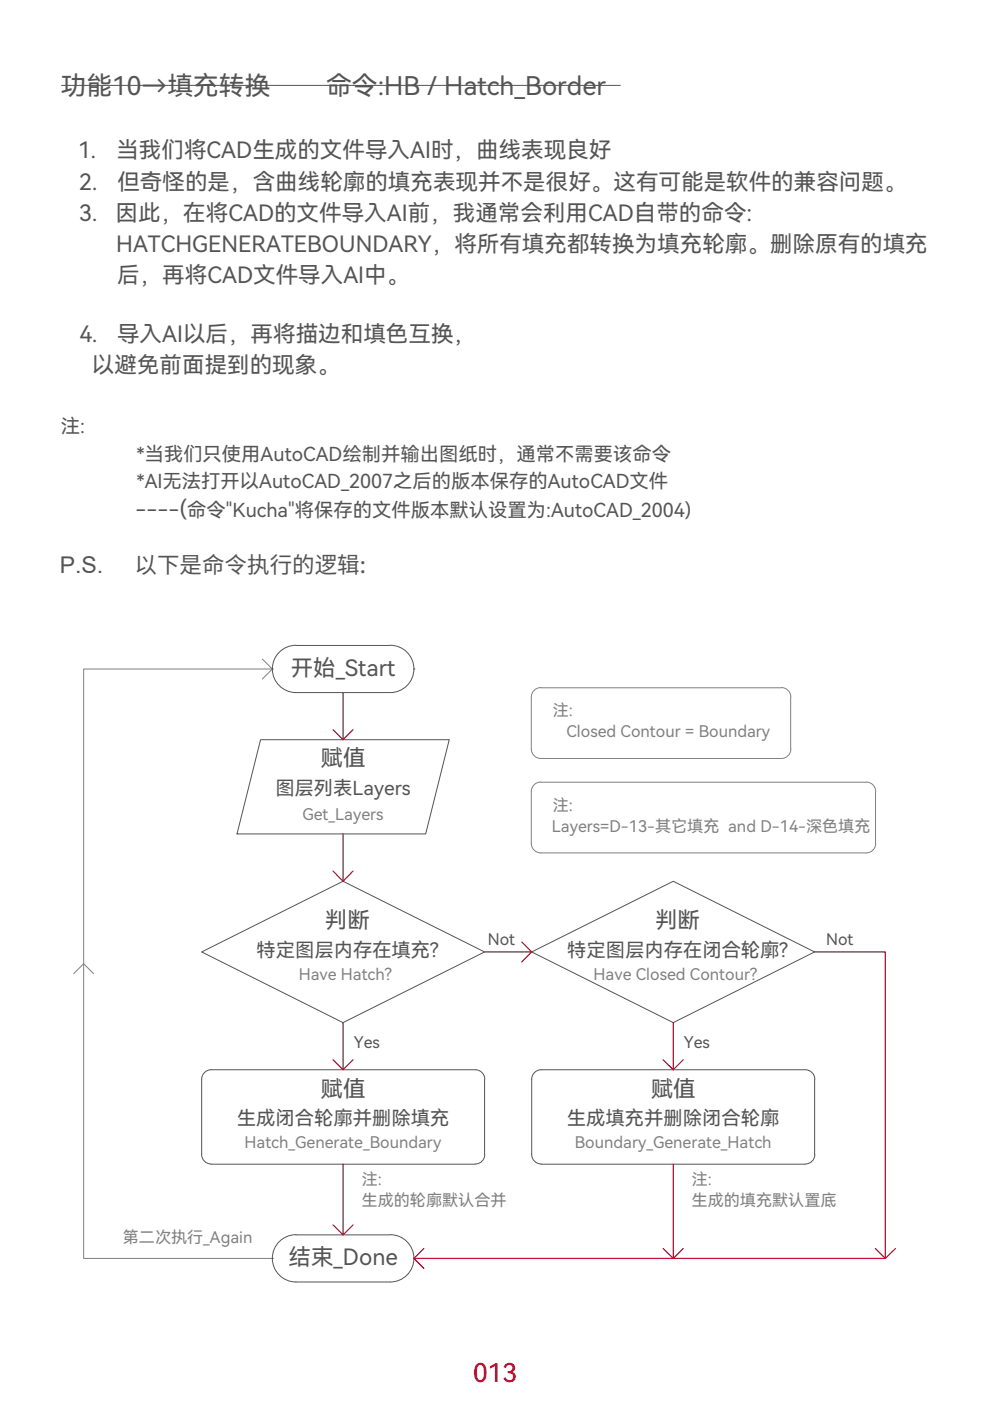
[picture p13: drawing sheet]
<svg xmlns="http://www.w3.org/2000/svg" width="210mm" height="297mm" viewBox="0 0 210 297" stroke-linecap="round" stroke-linejoin="round" font-family="sans-serif">
<defs><g id="words">
<g font-size="5.5" fill="#545454">
<text x="12.9" y="20.1">功能10→填充转换</text>
<text x="69.1" y="20.1">命令:HB / Hatch_Border</text>
</g>
<text font-size="5.5" fill="#d00" x="100.3" y="293.1">013</text>
<text font-size="4.9" fill="#545454" x="12.7" y="121.6">P.S.</text>
<g font-size="4.8" fill="#545454">
<text x="16.6" y="33.6">1.</text>
<text x="24.7" y="33.6">当我们将CAD生成的文件导入AI时，曲线表现良好</text>
<text x="16.8" y="40.2">2.</text>
<text x="24.9" y="40.2">但奇怪的是，含曲线轮廓的填充表现并不是很好。这有可能是软件的兼容问题。</text>
<text x="16.8" y="46.8">3.</text>
<text x="24.5" y="46.8">因此，在将CAD的文件导入AI前，我通常会利用CAD自带的命令:</text>
<text x="24.6" y="53.4">HATCHGENERATEBOUNDARY，将所有填充都转换为填充轮廓。删除原有的填充</text>
<text x="24.8" y="60">后，再将CAD文件导入AI中。</text>
<text x="16.8" y="72.6">4.</text>
<text x="24.8" y="72.6">导入AI以后，再将描边和填色互换，</text>
<text x="19.5" y="79.1">以避免前面提到的现象。</text>
<text x="28.7" y="109.7">----(</text>
<text x="28.5" y="121.6">以下是命令执行的逻辑:</text>
<text x="61.6" y="143.3">开始_Start</text>
<text x="67.9" y="162.5">赋值</text>
<text x="68.9" y="196.8">判断</text>
<text x="138.9" y="196.8">判断</text>
<text x="67.9" y="232.5">赋值</text>
<text x="138" y="232.5">赋值</text>
<text x="61.2" y="268.3">结束_Done</text>
</g>
<g font-size="4.1" fill="#545454">
<text x="12.9" y="91.8">注:</text>
<text x="28.9" y="97.6">*当我们只使用AutoCAD绘制并输出图纸时，通常不需要该命令</text>
<text x="28.9" y="103.4">*AI无法打开以AutoCAD_2007之后的版本保存的AutoCAD文件</text>
<text x="39.7" y="109.7">命令&quot;Kucha&quot;将保存的文件版本默认设置为:AutoCAD_2004)</text>
<text x="58.4" y="168.5">图层列表Layers</text>
<text x="54.4" y="202.8">特定图层内存在填充?</text>
<text x="120.2" y="202.8">特定图层内存在闭合轮廓?</text>
<text x="50.2" y="238.5">生成闭合轮廓并删除填充</text>
<text x="120.2" y="238.5">生成填充并删除闭合轮廓</text>
</g>
<g font-size="3.4" fill="#808080">
<text x="117.2" y="151.8">注:</text>
<text x="120.1" y="156.2">Closed Contour = Boundary</text>
<text x="64.1" y="173.8">Get_Layers</text>
<text x="117.2" y="171.9">注:</text>
<text x="117" y="176.4">Layers=D-13-其它填充 and D-14-深色填充</text>
<text x="63.3" y="207.8">Have Hatch?</text>
<text x="125.9" y="207.8">Have Closed Contour?</text>
<text x="51.9" y="243.5">Hatch_Generate_Boundary</text>
<text x="121.9" y="243.5">Boundary_Generate_Hatch</text>
<text x="76.7" y="251.2">注:</text>
<text x="146.7" y="251.2">注:</text>
<text x="76.7" y="255.8">生成的轮廓默认合并</text>
<text x="146.6" y="255.8">生成的填充默认置底</text>
<text x="26" y="263.5">第二次执行_Again</text>
</g>
<g font-size="3.4" fill="#545454">
<text x="103.4" y="200.3">Not</text>
<text x="175.2" y="200.3">Not</text>
<text x="75" y="222.2">Yes</text>
<text x="145" y="222.2">Yes</text>
</g>
</g></defs>
<path d="M55.6 139.7l2.1 2.1-2.1 2.2M57.7 141.8h-40v125h40M112.6 147.8v11a2.01 2.01 0 0 0 2.1 2h51M114.6 145.8h51.1M114.7 145.8a2.01 2.01 0 0 0-2.1 2M165.7 145.8a2.01 2.01 0 0 1 2 2M167.6 147.8l.1 11a2.01 2.01 0 0 1-2 2M114.6 165.8h69M114.7 165.8a2.01 2.01 0 0 0-2.1 2v11a2.01 2.01 0 0 0 2 2h69.1a2.01 2.01 0 0 0 2-2M183.7 165.8a2.01 2.01 0 0 1 2 2M185.6 167.8v11M15.6 206.4l2.1-2.1 2.2 2.1" fill="none" stroke="#808080" stroke-width=".21"/>
<g fill="none" stroke="#545454" stroke-width=".21">
<path d="M62.7 136.8h20M62.8 136.8a5 5 0 0 0-5.1 5M82.7 136.8a5 5 0 0 1 5.1 5M55.2 156.8h40l-4.9 20h-40.1zM57.7 141.8a5 5 0 0 0 5 5h20a5 5 0 0 0 5.1-5M57.7 141.8h.1M87.8 141.8h.1M42.8 201.8l29.9-15 30 15-30 15zM112.7 201.8l30-15 30 15-30 15zM44.7 226.8h56.1a2.01 2.01 0 0 1 2 2M44.8 226.8a2.01 2.01 0 0 0-2 2v16a2.01 2.01 0 0 0 2 2M102.7 228.8v16"/>
<path d="M114.7 226.8h56.1a1.94 1.94 0 0 1 1.9 2l.1 16a2.01 2.01 0 0 1-2 2M114.7 226.8a2.01 2.01 0 0 0-2 2v16a2.01 2.01 0 0 0 2 2M44.7 246.8h56.1M102.8 244.8a2.01 2.01 0 0 1-2 2M114.7 246.8h56M57.7 266.8h.1M59.5 263a4.7 4.7 0 0 1 3.2-1.2h20a5 5 0 0 1 5.1 5 5 5 0 0 1-5.1 5h-19.9a5 5 0 0 1-4.8-3.3 5 5 0 0 1 1.5-5.5zM87.8 266.8h.1"/>
</g>
<g fill="none" stroke="#b8002e" stroke-width=".25">
<path d="M70.6 154.7l2.1 2.1 2.1-2.1M72.7 146.8v10M72.7 176.8v10M70.6 184.7l2.1 2.1 2.1-2.1M110.6 199.7l2.1 2.1-2.1 2.1M72.7 216.8v10M102.7 201.8h10M142.7 216.8v10M172.7 201.8h15v65h-99.9M70.6 224.7l2.1 2.1 2.1-2.1M140.6 224.7l2.1 2.1 2.2-2.1M70.6 259.7l2.1 2.1 2.1-2.1"/>
<path d="M72.7 246.8v15M142.7 246.8v20M89.9 264.7l-2.1 2.1 2.1 2.1M140.6 264.7l2.1 2.1 2.2-2.1M185.6 264.7l2.1 2.1 2.2-2.1"/>
</g>
<path d="M13 18.1h118.5" fill="none" stroke="#545454" stroke-width=".21"/>
<use href="#words"/>
</svg>
